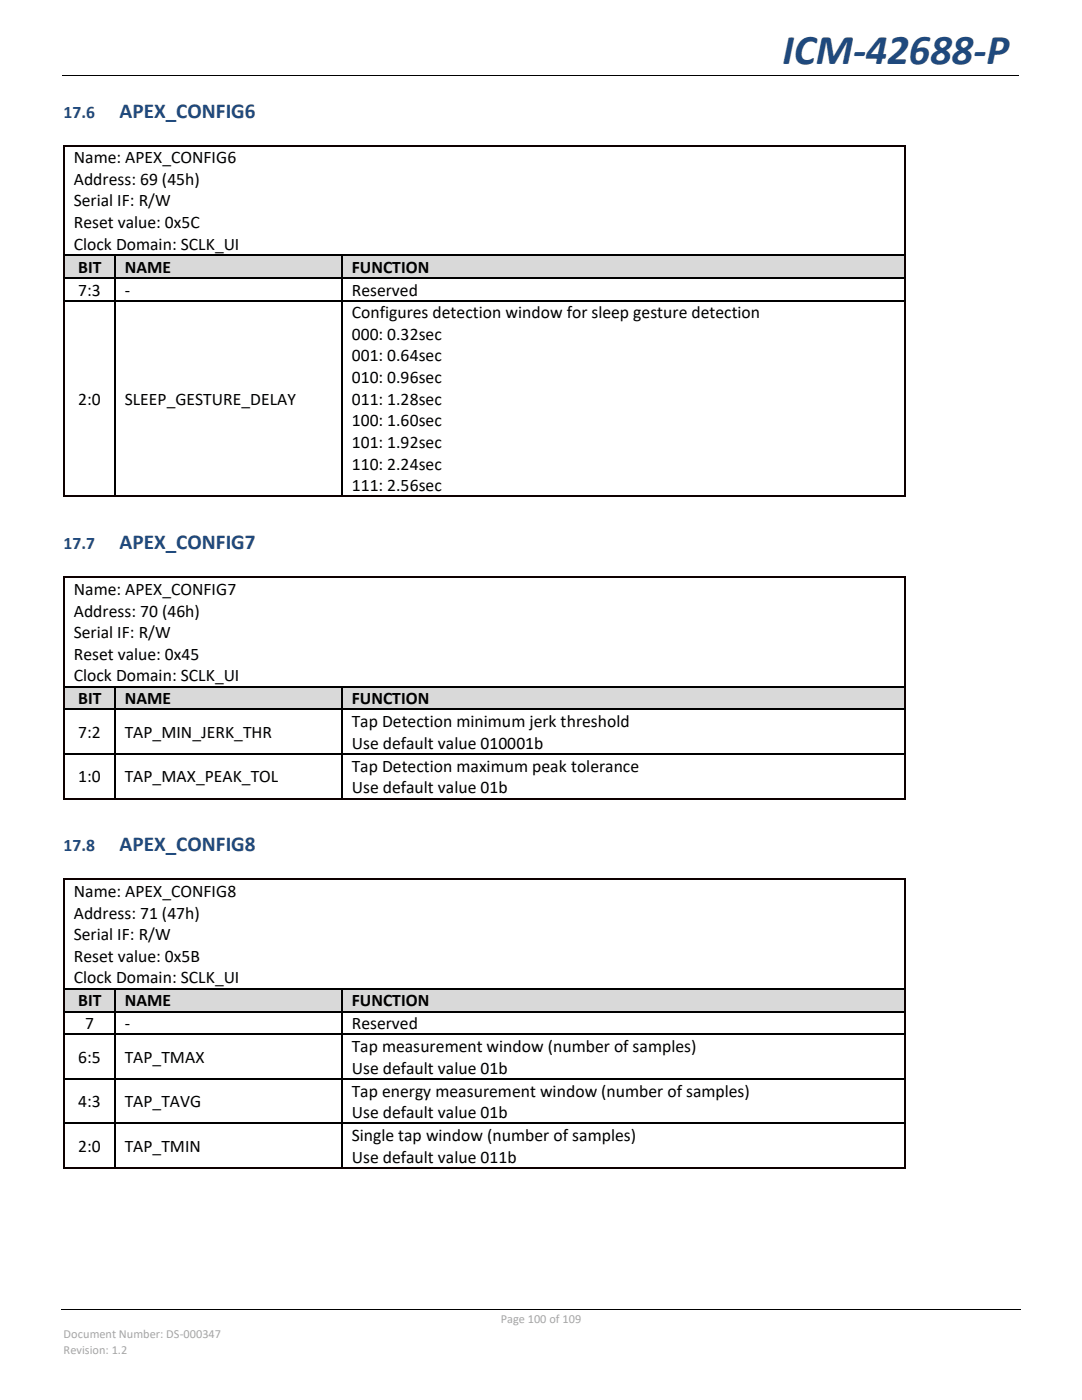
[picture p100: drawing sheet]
<svg xmlns="http://www.w3.org/2000/svg" width="216mm" height="279mm" viewBox="0 0 216 279" stroke-linecap="round" stroke-linejoin="round" font-family="sans-serif">
<defs><g id="words">
<text font-size="8.5" fill="#1f497d" x="156.2" y="12.7">ICM-42688-P</text>
<g font-size="4.2" fill="#1f497d">
<text x="23.8" y="23.5">APEX_CONFIG6</text>
<text x="23.8" y="109.6">APEX_CONFIG7</text>
<text x="23.8" y="169.9">APEX_CONFIG8</text>
</g>
<g font-size="3.5" fill="#1f497d">
<text x="12.7" y="23.5">17.6</text>
<text x="12.7" y="109.6">17.7</text>
<text x="12.7" y="169.9">17.8</text>
</g>
<g font-size="3.5">
<text x="14.7" y="32.6">Name: APEX_CONFIG6</text>
<text x="14.7" y="36.9">Address: 69 (45h)</text>
<text x="14.7" y="41.2">Serial IF: R/W</text>
<text x="14.7" y="45.5">Reset value: 0x5C</text>
<text x="14.7" y="49.8">Clock Domain: SCLK_UI</text>
<text x="15.6" y="54.4">BIT</text>
<text x="15.6" y="59">7:3</text>
<text x="24.9" y="54.4">NAME</text>
<text x="24.9" y="59">-</text>
<text x="70.2" y="54.4">FUNCTION</text>
<text x="70.2" y="59">Reserved</text>
<text x="70.2" y="63.5">Configures detection window for sleep gesture detection</text>
<text x="70.2" y="67.8">000: 0.32sec</text>
<text x="70.2" y="72.1">001: 0.64sec</text>
<text x="70.2" y="76.5">010: 0.96sec</text>
<text x="15.6" y="80.8">2:0</text>
<text x="24.9" y="80.8">SLEEP_GESTURE_DELAY</text>
<text x="70.2" y="80.8">011: 1.28sec</text>
<text x="70.2" y="85.1">100: 1.60sec</text>
<text x="70.2" y="89.4">101: 1.92sec</text>
<text x="70.2" y="93.7">110: 2.24sec</text>
<text x="70.2" y="98">111: 2.56sec</text>
<text x="14.7" y="118.7">Name: APEX_CONFIG7</text>
<text x="14.7" y="123">Address: 70 (46h)</text>
<text x="14.7" y="127.4">Serial IF: R/W</text>
<text x="14.7" y="131.6">Reset value: 0x45</text>
<text x="14.7" y="135.9">Clock Domain: SCLK_UI</text>
<text x="15.6" y="140.5">BIT</text>
<text x="24.9" y="140.5">NAME</text>
<text x="70.2" y="140.5">FUNCTION</text>
<text x="15.6" y="147.3">7:2</text>
<text x="24.9" y="147.3">TAP_MIN_JERK_THR</text>
<text x="70.2" y="145.1">Tap Detection minimum jerk threshold</text>
<text x="70.2" y="149.4">Use default value 010001b</text>
<text x="70.2" y="154">Tap Detection maximum peak tolerance</text>
<text x="15.6" y="156.2">1:0</text>
<text x="24.9" y="156.2">TAP_MAX_PEAK_TOL</text>
<text x="70.2" y="158.3">Use default value 01b</text>
<text x="14.7" y="179">Name: APEX_CONFIG8</text>
<text x="14.7" y="183.3">Address: 71 (47h)</text>
<text x="14.7" y="187.6">Serial IF: R/W</text>
<text x="14.7" y="191.9">Reset value: 0x5B</text>
<text x="14.7" y="196.2">Clock Domain: SCLK_UI</text>
<text x="15.6" y="200.8">BIT</text>
<text x="24.9" y="200.8">NAME</text>
<text x="70.2" y="200.8">FUNCTION</text>
<text x="17" y="205.4">7</text>
<text x="24.9" y="205.4">-</text>
<text x="70.2" y="205.4">Reserved</text>
<text x="70.2" y="210">Tap measurement window (number of samples)</text>
<text x="15.6" y="212.1">6:5</text>
<text x="24.9" y="212.1">TAP_TMAX</text>
<text x="70.2" y="214.3">Use default value 01b</text>
<text x="15.6" y="221">4:3</text>
<text x="24.9" y="221">TAP_TAVG</text>
<text x="70.2" y="218.9">Tap energy measurement window (number of samples)</text>
<text x="70.2" y="223.1">Use default value 01b</text>
<text x="70.2" y="227.7">Single tap window (number of samples)</text>
<text x="15.6" y="229.9">2:0</text>
<text x="24.9" y="229.9">TAP_TMIN</text>
<text x="70.2" y="232">Use default value 011b</text>
</g>
<g font-size="2.5" fill="#a6a6a6">
<text x="12.7" y="267.1">Document Number: DS-000347</text>
<text x="99.9" y="264.1">Page 100 of 109</text>
<text x="12.7" y="270.1">Revision: 1.2</text>
</g>
</g></defs>
<path d="M12.4 15.1h190.8M12.2 261.3h191.5" fill="none" stroke="#000" stroke-width=".2"/>
<path d="M77.4 15h.1v.2h-.1z" fill-rule="evenodd" fill="#000"/>
<g fill="#0d0000">
<path d="M12.7 29h.3v.2h-.3z" fill-rule="evenodd"/>
<path d="M12.7 29h.3v.2h-.3z" fill-rule="evenodd"/>
</g>
<path d="M13 29.1h167.4" fill="none" stroke="#0d0000" stroke-width=".25"/>
<g fill="#0d0000">
<path d="M180.4 29h.2v.2h-.2z" fill-rule="evenodd"/>
<path d="M180.4 29h.2v.2h-.2z" fill-rule="evenodd"/>
</g>
<path d="M12.8 29.2v21.6M180.5 29.2v21.6" fill="none" stroke="#0d0000" stroke-width=".25"/>
<g fill="#d9d9d9">
<path d="M13 51h9.9v4.3h-9.9z" fill-rule="evenodd"/>
<path d="M14.7 51h6.4v4.3h-6.4z" fill-rule="evenodd"/>
<path d="M23.1 51h45.1v4.3h-45.1z" fill-rule="evenodd"/>
<path d="M24.9 51h41.5v4.3h-41.5z" fill-rule="evenodd"/>
<path d="M68.4 51h112v4.3h-112z" fill-rule="evenodd"/>
<path d="M70.2 51h108.4v4.3h-108.4z" fill-rule="evenodd"/>
</g>
<g fill="#000">
<path d="M12.7 50.8h.3v.2h-.3z" fill-rule="evenodd"/>
<path d="M12.7 55.3h.3v.3h-.3z" fill-rule="evenodd"/>
<path d="M22.9 50.8h.2v.2h-.2z" fill-rule="evenodd"/>
<path d="M22.9 55.3h.2v.3h-.2z" fill-rule="evenodd"/>
<path d="M68.2 50.8h.2v.2h-.2z" fill-rule="evenodd"/>
<path d="M68.2 55.3h.2v.3h-.2z" fill-rule="evenodd"/>
<path d="M180.4 50.8h.2v.2h-.2z" fill-rule="evenodd"/>
<path d="M180.4 55.3h.2v.3h-.2z" fill-rule="evenodd"/>
<path d="M12.7 59.9h.3v.3h-.3z" fill-rule="evenodd"/>
<path d="M22.9 59.9h.2v.3h-.2z" fill-rule="evenodd"/>
<path d="M68.2 59.9h.2v.3h-.2z" fill-rule="evenodd"/>
<path d="M180.4 59.9h.2v.3h-.2z" fill-rule="evenodd"/>
</g>
<g fill="none" stroke="#000" stroke-width=".25">
<path d="M13 50.9h9.9M13 55.5h9.9M23 51v4.3M23 55.6v4.3M23.1 50.9h45.1M23.1 55.5h45.1M68.3 51v4.3M68.3 55.6v4.3M68.4 50.9h112M68.4 55.5h112M13 60h9.9M23.1 60h45.1"/>
<path d="M68.4 60h112"/>
</g>
<path d="M12.8 51v4.3M12.8 55.6v4.3M180.5 51v4.3M180.5 55.6v4.3M12.8 60.2v38.8" fill="none" stroke="#0d0000" stroke-width=".25"/>
<g fill="#0d0000">
<path d="M12.7 99h.3v.2h-.3z" fill-rule="evenodd"/>
<path d="M12.7 99h.3v.2h-.3z" fill-rule="evenodd"/>
</g>
<path d="M13 99.1h9.9" fill="none" stroke="#0d0000" stroke-width=".25"/>
<path d="M23 60.2v38.8" fill="none" stroke="#000" stroke-width=".25"/>
<path d="M22.9 99h.2v.2h-.2z" fill-rule="evenodd" fill="#0d0000"/>
<path d="M23.1 99.1h45.1" fill="none" stroke="#0d0000" stroke-width=".25"/>
<path d="M68.3 60.2v38.8" fill="none" stroke="#000" stroke-width=".25"/>
<path d="M68.2 99h.2v.2h-.2z" fill-rule="evenodd" fill="#0d0000"/>
<path d="M180.5 60.2v38.8M68.4 99.1h112" fill="none" stroke="#0d0000" stroke-width=".25"/>
<g fill="#0d0000">
<path d="M180.4 99h.2v.2h-.2z" fill-rule="evenodd"/>
<path d="M180.4 99h.2v.2h-.2z" fill-rule="evenodd"/>
<path d="M12.7 115.1h.3v.2h-.3z" fill-rule="evenodd"/>
<path d="M12.7 115.1h.3v.2h-.3z" fill-rule="evenodd"/>
</g>
<path d="M13 115.2h167.4" fill="none" stroke="#0d0000" stroke-width=".25"/>
<g fill="#0d0000">
<path d="M180.4 115.1h.2v.2h-.2z" fill-rule="evenodd"/>
<path d="M180.4 115.1h.2v.2h-.2z" fill-rule="evenodd"/>
</g>
<path d="M12.8 115.3v21.6M180.5 115.3v21.6" fill="none" stroke="#0d0000" stroke-width=".25"/>
<g fill="#d9d9d9">
<path d="M13 137.1h9.9v4.4h-9.9z" fill-rule="evenodd"/>
<path d="M14.7 137.1h6.4v4.4h-6.4z" fill-rule="evenodd"/>
<path d="M23.1 137.1h45.1v4.4h-45.1z" fill-rule="evenodd"/>
<path d="M24.9 137.1h41.5v4.4h-41.5z" fill-rule="evenodd"/>
<path d="M68.4 137.1h112v4.4h-112z" fill-rule="evenodd"/>
<path d="M70.2 137.1h108.4v4.4h-108.4z" fill-rule="evenodd"/>
</g>
<g fill="#000">
<path d="M12.7 136.9h.3v.2h-.3z" fill-rule="evenodd"/>
<path d="M22.9 136.9h.2v.2h-.2z" fill-rule="evenodd"/>
<path d="M68.2 136.9h.2v.2h-.2z" fill-rule="evenodd"/>
<path d="M180.4 136.9h.2v.2h-.2z" fill-rule="evenodd"/>
<path d="M12.7 141.5h.3v.2h-.3z" fill-rule="evenodd"/>
<path d="M12.7 150.3h.3v.3h-.3z" fill-rule="evenodd"/>
<path d="M22.9 141.5h.2v.2h-.2z" fill-rule="evenodd"/>
<path d="M22.9 150.3h.2v.3h-.2z" fill-rule="evenodd"/>
<path d="M68.2 141.5h.2v.2h-.2z" fill-rule="evenodd"/>
<path d="M68.2 150.3h.2v.3h-.2z" fill-rule="evenodd"/>
<path d="M180.4 141.5h.2v.2h-.2z" fill-rule="evenodd"/>
<path d="M180.4 150.3h.2v.3h-.2z" fill-rule="evenodd"/>
</g>
<g fill="none" stroke="#000" stroke-width=".25">
<path d="M13 137h9.9M23 137.1v4.4M23.1 137h45.1M68.3 137.1v4.4M68.4 137h112M13 141.6h9.9M13 150.5h9.9M23 141.7v8.6M23.1 141.6h45.1M23.1 150.5h45.1M68.3 141.7v8.6M68.4 141.6h112"/>
<path d="M68.4 150.5h112"/>
</g>
<path d="M12.8 137.1v4.4M180.5 137.1v4.4M12.8 141.7v8.6M12.8 150.6v8.6M180.5 141.7v8.6" fill="none" stroke="#0d0000" stroke-width=".25"/>
<g fill="#0d0000">
<path d="M12.7 159.2h.3v.3h-.3z" fill-rule="evenodd"/>
<path d="M12.7 159.2h.3v.3h-.3z" fill-rule="evenodd"/>
</g>
<path d="M13 159.4h9.9" fill="none" stroke="#0d0000" stroke-width=".25"/>
<path d="M23 150.6v8.6" fill="none" stroke="#000" stroke-width=".25"/>
<path d="M22.9 159.2h.2v.3h-.2z" fill-rule="evenodd" fill="#0d0000"/>
<path d="M23.1 159.4h45.1" fill="none" stroke="#0d0000" stroke-width=".25"/>
<path d="M68.3 150.6v8.6" fill="none" stroke="#000" stroke-width=".25"/>
<path d="M68.2 159.2h.2v.3h-.2z" fill-rule="evenodd" fill="#0d0000"/>
<path d="M68.4 159.4h112M180.5 150.6v8.6" fill="none" stroke="#0d0000" stroke-width=".25"/>
<g fill="#0d0000">
<path d="M180.4 159.2h.2v.3h-.2z" fill-rule="evenodd"/>
<path d="M180.4 159.2h.2v.3h-.2z" fill-rule="evenodd"/>
<path d="M12.7 175.4h.3v.2h-.3z" fill-rule="evenodd"/>
<path d="M12.7 175.4h.3v.2h-.3z" fill-rule="evenodd"/>
</g>
<path d="M13 175.5h167.4" fill="none" stroke="#0d0000" stroke-width=".25"/>
<g fill="#0d0000">
<path d="M180.4 175.4h.2v.2h-.2z" fill-rule="evenodd"/>
<path d="M180.4 175.4h.2v.2h-.2z" fill-rule="evenodd"/>
</g>
<path d="M12.8 175.6v21.6M180.5 175.6v21.6" fill="none" stroke="#0d0000" stroke-width=".25"/>
<g fill="#d9d9d9">
<path d="M13 197.4h9.9v4.3h-9.9z" fill-rule="evenodd"/>
<path d="M14.7 197.4h6.4v4.3h-6.4z" fill-rule="evenodd"/>
<path d="M23.1 197.4h45.1v4.3h-45.1z" fill-rule="evenodd"/>
<path d="M24.9 197.4h41.5v4.3h-41.5z" fill-rule="evenodd"/>
<path d="M68.4 197.4h112v4.3h-112z" fill-rule="evenodd"/>
<path d="M70.2 197.4h108.4v4.3h-108.4z" fill-rule="evenodd"/>
</g>
<g fill="#000">
<path d="M12.7 197.2h.3v.2h-.3z" fill-rule="evenodd"/>
<path d="M22.9 197.2h.2v.2h-.2z" fill-rule="evenodd"/>
<path d="M68.2 197.2h.2v.2h-.2z" fill-rule="evenodd"/>
<path d="M180.4 197.2h.2v.2h-.2z" fill-rule="evenodd"/>
<path d="M12.7 201.7h.3v.3h-.3z" fill-rule="evenodd"/>
<path d="M12.7 206.3h.3v.3h-.3z" fill-rule="evenodd"/>
<path d="M12.7 215.2h.3v.3h-.3z" fill-rule="evenodd"/>
<path d="M22.9 201.7h.2v.3h-.2z" fill-rule="evenodd"/>
<path d="M22.9 206.3h.2v.3h-.2z" fill-rule="evenodd"/>
<path d="M22.9 215.2h.2v.3h-.2z" fill-rule="evenodd"/>
<path d="M68.2 201.7h.2v.3h-.2z" fill-rule="evenodd"/>
<path d="M68.2 206.3h.2v.3h-.2z" fill-rule="evenodd"/>
<path d="M68.2 215.2h.2v.3h-.2z" fill-rule="evenodd"/>
<path d="M180.4 201.7h.2v.3h-.2z" fill-rule="evenodd"/>
<path d="M180.4 206.3h.2v.3h-.2z" fill-rule="evenodd"/>
<path d="M180.4 215.2h.2v.3h-.2z" fill-rule="evenodd"/>
<path d="M12.7 224.1h.3v.2h-.3z" fill-rule="evenodd"/>
<path d="M22.9 224.1h.2v.2h-.2z" fill-rule="evenodd"/>
<path d="M68.2 224.1h.2v.2h-.2z" fill-rule="evenodd"/>
<path d="M180.4 224.1h.2v.2h-.2z" fill-rule="evenodd"/>
</g>
<g fill="none" stroke="#000" stroke-width=".25">
<path d="M13 197.3h9.9M23 197.4v4.3M23.1 197.3h45.1M68.3 197.4v4.3M68.4 197.3h112M13 201.9h9.9M13 206.4h9.9M13 215.3h9.9M23 202v4.3M23 206.6v8.6M23 215.5v8.6M23.1 201.9h45.1"/>
<path d="M23.1 206.4h45.1M23.1 215.3h45.1M68.3 202v4.3M68.3 206.6v8.6M68.3 215.5v8.6M68.4 201.9h112M68.4 206.4h112M68.4 215.3h112M13 224.2h9.9M23.1 224.2h45.1M68.4 224.2h112"/>
</g>
<path d="M12.8 197.4v4.3M180.5 197.4v4.3M12.8 202v4.3M12.8 206.6v8.6M12.8 215.5v8.6M180.5 202v4.3M180.5 206.6v8.6M180.5 215.5v8.6M12.8 224.3v8.7" fill="none" stroke="#0d0000" stroke-width=".25"/>
<g fill="#0d0000">
<path d="M12.7 233h.3v.2h-.3z" fill-rule="evenodd"/>
<path d="M12.7 233h.3v.2h-.3z" fill-rule="evenodd"/>
</g>
<path d="M13 233.1h9.9" fill="none" stroke="#0d0000" stroke-width=".25"/>
<path d="M23 224.3v8.7" fill="none" stroke="#000" stroke-width=".25"/>
<path d="M22.9 233h.2v.2h-.2z" fill-rule="evenodd" fill="#0d0000"/>
<path d="M23.1 233.1h45.1" fill="none" stroke="#0d0000" stroke-width=".25"/>
<path d="M68.3 224.3v8.7" fill="none" stroke="#000" stroke-width=".25"/>
<path d="M68.2 233h.2v.2h-.2z" fill-rule="evenodd" fill="#0d0000"/>
<path d="M68.4 233.1h112M180.5 224.3v8.7" fill="none" stroke="#0d0000" stroke-width=".25"/>
<g fill="#0d0000">
<path d="M180.4 233h.2v.2h-.2z" fill-rule="evenodd"/>
<path d="M180.4 233h.2v.2h-.2z" fill-rule="evenodd"/>
</g>
<use href="#words"/>
</svg>
